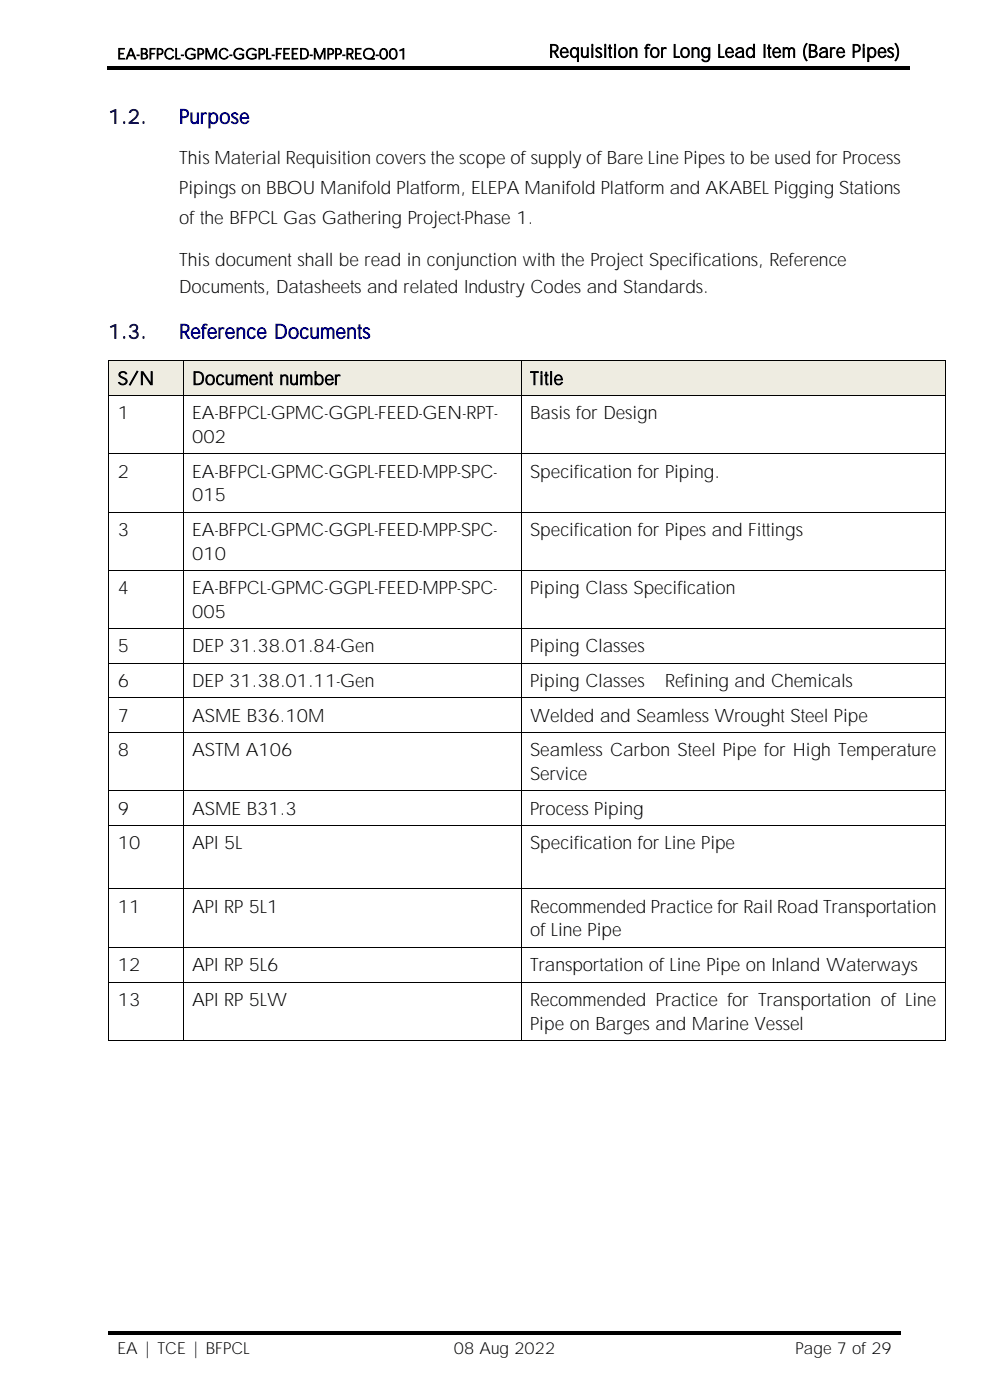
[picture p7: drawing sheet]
<svg xmlns="http://www.w3.org/2000/svg" width="210mm" height="297mm" viewBox="0 0 210 297" stroke-linecap="round" stroke-linejoin="round" font-family="sans-serif">
<defs><g id="words">
<g font-size="4.2" fill="#002060">
<text x="23" y="26.2">1.2.</text>
<text x="23" y="71.8">1.3.</text>
</g>
<g font-size="4.2" fill="#000080">
<text x="38" y="26.2">Purpose</text>
<text x="38" y="71.8">Reference Documents</text>
</g>
<g font-size="3.9">
<text x="116.5" y="12.2">Requisition for Long Lead Item (Bare Pipes)</text>
<text x="38" y="34.8">This Material Requisition covers the scope of supply ofBare Line Pipesto be used for Process</text>
<text x="38" y="41.2">Pipings on BBOU Manifold Platform, ELEPA Manifold Platform and AKABEL Pigging Stations</text>
<text x="38" y="47.5">of the BFPCL Gas Gathering Project-Phase 1.</text>
<text x="38" y="56.4">This document shall be read in conjunction with the Project Specifications, Reference</text>
<text x="38" y="62.1">Documents, Datasheets and related Industry Codes and Standards.</text>
<text x="25" y="81.6">S/N</text>
<text x="40.8" y="81.6">Document number</text>
<text x="112.5" y="81.6">Title</text>
<text x="25" y="89">1</text>
<text x="40.8" y="89">EA-BFPCL-GPMC-GGPL-FEED-GEN-RPT-</text>
<text x="112.5" y="89">Basis for Design</text>
<text x="40.8" y="94">002</text>
<text x="25" y="101.3">2</text>
<text x="40.8" y="101.3">EA-BFPCL-GPMC-GGPL-FEED-MPP-SPC-</text>
<text x="112.5" y="101.3">Specification for Piping.</text>
<text x="40.8" y="106.4">015</text>
<text x="25" y="113.7">3</text>
<text x="40.8" y="113.7">EA-BFPCL-GPMC-GGPL-FEED-MPP-SPC-</text>
<text x="112.5" y="113.7">Specification for Pipes and Fittings</text>
<text x="40.8" y="118.8">010</text>
<text x="25" y="126.1">4</text>
<text x="40.8" y="126.1">EA-BFPCL-GPMC-GGPL-FEED-MPP-SPC-</text>
<text x="40.8" y="131.1">005</text>
<text x="112.5" y="126.1">Piping Class Specification</text>
<text x="25" y="138.4">5</text>
<text x="40.8" y="138.4">DEP 31.38.01.84-Gen</text>
<text x="112.5" y="138.4">Piping Classes</text>
<text x="25" y="145.8">6</text>
<text x="40.8" y="145.8">DEP 31.38.01.11-Gen</text>
<text x="112.5" y="145.8">Piping Classes</text>
<text x="141.1" y="145.8">Refining and Chemicals</text>
<text x="25" y="153.1">7</text>
<text x="40.8" y="153.1">ASME B36.10M</text>
<text x="112.5" y="153.1">Welded and Seamless Wrought Steel Pipe</text>
<text x="25" y="160.5">8</text>
<text x="40.8" y="160.5">ASTM A106</text>
<text x="112.5" y="160.5">Seamless Carbon Steel Pipe for High Temperature</text>
<text x="112.5" y="165.5">Service</text>
<text x="25" y="172.8">9</text>
<text x="40.8" y="172.8">ASME B31.3</text>
<text x="112.5" y="172.8">Process Piping</text>
<text x="25" y="180.2">10</text>
<text x="40.8" y="180.2">API 5L</text>
<text x="112.5" y="180.2">Specification for Line Pipe</text>
<text x="25" y="193.7">11</text>
<text x="40.8" y="193.7">API RP 5L1</text>
<text x="112.5" y="193.7">Recommended Practice for Rail Road Transportation</text>
<text x="112.5" y="198.7">of Line Pipe</text>
<text x="25" y="206.1">12</text>
<text x="40.8" y="206.1">API RP 5L6</text>
<text x="112.5" y="206.1">Transportation of Line Pipe on Inland Waterways</text>
<text x="25" y="213.5">13</text>
<text x="40.8" y="213.5">API RP 5LW</text>
<text x="112.5" y="213.5">Recommended Practice for Transportation of Line</text>
<text x="112.5" y="218.5">Pipe on Barges and Marine Vessel</text>
</g>
<g font-size="3.5">
<text x="24.9" y="287.3">EA | TCE | BFPCL</text>
<text x="96.3" y="287.3">08 Aug 2022</text>
<text x="168.8" y="287.3">Page 7 of29</text>
</g>
<text font-size="3.2" x="24.9" y="12.5">EA-BFPCL-GPMC-GGPL-FEED-MPP-REQ-001</text>
</g></defs>
<g fill="#000">
<path d="M22.7 14.1h90.3v.8h-90.3z" fill-rule="evenodd"/>
<path d="M112.8 14.1h.7v.8h-.7z" fill-rule="evenodd"/>
<path d="M113.5 14.1h79.5v.8h-79.5z" fill-rule="evenodd"/>
<path d="M23 282.5h56.1v.8h-56.1z" fill-rule="evenodd"/>
<path d="M79.1 282.5h.7v.8h-.7z" fill-rule="evenodd"/>
<path d="M79.8 282.5h55.3v.8h-55.3z" fill-rule="evenodd"/>
<path d="M135.1 282.5h.8v.8h-.8z" fill-rule="evenodd"/>
<path d="M135.9 282.5h55.2v.8h-55.2z" fill-rule="evenodd"/>
</g>
<g fill="#eeece1">
<path d="M23.2 76.7h15.6v7.1h-15.6z" fill-rule="evenodd"/>
<path d="M25 76.7h12v7.1h-12z" fill-rule="evenodd"/>
<path d="M39 76.7h71.5v7.1h-71.5z" fill-rule="evenodd"/>
<path d="M40.8 76.7h67.9v7.1h-67.9z" fill-rule="evenodd"/>
<path d="M110.6 76.7h89.9v7.1h-89.9z" fill-rule="evenodd"/>
<path d="M112.5 76.7h86.2v7.1h-86.2z" fill-rule="evenodd"/>
</g>
<g fill="#000">
<path d="M23 76.5h.2v.1h-.2z" fill-rule="evenodd"/>
<path d="M23 76.5h.2v.1h-.2z" fill-rule="evenodd"/>
<path d="M38.8 76.5h.2v.1h-.2z" fill-rule="evenodd"/>
<path d="M110.5 76.5h.1v.1h-.1z" fill-rule="evenodd"/>
<path d="M200.5 76.5h.2v.1h-.2z" fill-rule="evenodd"/>
<path d="M200.5 76.5h.2v.1h-.2z" fill-rule="evenodd"/>
<path d="M23 83.8h.2v.2h-.2z" fill-rule="evenodd"/>
<path d="M23 96.2h.2v.2h-.2z" fill-rule="evenodd"/>
<path d="M38.8 83.8h.2v.2h-.2z" fill-rule="evenodd"/>
<path d="M38.8 96.2h.2v.2h-.2z" fill-rule="evenodd"/>
<path d="M110.5 83.8h.1v.2h-.1z" fill-rule="evenodd"/>
<path d="M110.5 96.2h.1v.2h-.1z" fill-rule="evenodd"/>
<path d="M200.5 83.8h.2v.2h-.2z" fill-rule="evenodd"/>
<path d="M200.5 96.2h.2v.2h-.2z" fill-rule="evenodd"/>
<path d="M23 108.6h.2v.1h-.2z" fill-rule="evenodd"/>
<path d="M38.8 108.6h.2v.1h-.2z" fill-rule="evenodd"/>
<path d="M110.5 108.6h.1v.1h-.1z" fill-rule="evenodd"/>
<path d="M200.5 108.6h.2v.1h-.2z" fill-rule="evenodd"/>
<path d="M23 121h.2v.1h-.2z" fill-rule="evenodd"/>
<path d="M23 133.3h.2v.2h-.2z" fill-rule="evenodd"/>
<path d="M38.8 121h.2v.1h-.2z" fill-rule="evenodd"/>
<path d="M38.8 133.3h.2v.2h-.2z" fill-rule="evenodd"/>
<path d="M110.5 121h.1v.1h-.1z" fill-rule="evenodd"/>
<path d="M110.5 133.3h.1v.2h-.1z" fill-rule="evenodd"/>
<path d="M200.5 121h.2v.1h-.2z" fill-rule="evenodd"/>
<path d="M200.5 133.3h.2v.2h-.2z" fill-rule="evenodd"/>
<path d="M23 140.6h.2v.2h-.2z" fill-rule="evenodd"/>
<path d="M23 148h.2v.1h-.2z" fill-rule="evenodd"/>
<path d="M23 155.3h.2v.2h-.2z" fill-rule="evenodd"/>
<path d="M38.8 140.6h.2v.2h-.2z" fill-rule="evenodd"/>
<path d="M38.8 148h.2v.1h-.2z" fill-rule="evenodd"/>
<path d="M38.8 155.3h.2v.2h-.2z" fill-rule="evenodd"/>
<path d="M110.5 140.6h.1v.2h-.1z" fill-rule="evenodd"/>
<path d="M110.5 148h.1v.1h-.1z" fill-rule="evenodd"/>
<path d="M110.5 155.3h.1v.2h-.1z" fill-rule="evenodd"/>
<path d="M200.5 140.6h.2v.2h-.2z" fill-rule="evenodd"/>
<path d="M200.5 148h.2v.1h-.2z" fill-rule="evenodd"/>
<path d="M200.5 155.3h.2v.2h-.2z" fill-rule="evenodd"/>
<path d="M23 167.7h.2v.2h-.2z" fill-rule="evenodd"/>
<path d="M23 175h.2v.2h-.2z" fill-rule="evenodd"/>
<path d="M38.7 175h.3v.2h-.3z" fill-rule="evenodd"/>
<path d="M38.7 175h.3v.2h-.3z" fill-rule="evenodd"/>
<path d="M38.8 167.7h.2v.2h-.2z" fill-rule="evenodd"/>
<path d="M39 175h.2v.2h-.2z" fill-rule="evenodd"/>
<path d="M110.4 175h.2v.2h-.2z" fill-rule="evenodd"/>
<path d="M110.5 167.7h.1v.2h-.1z" fill-rule="evenodd"/>
<path d="M110.6 175h.3v.2h-.3z" fill-rule="evenodd"/>
<path d="M200.4 175h.3v.2h-.3z" fill-rule="evenodd"/>
<path d="M200.4 175h.3v.2h-.3z" fill-rule="evenodd"/>
<path d="M200.5 167.7h.2v.2h-.2z" fill-rule="evenodd"/>
<path d="M23 188.5h.2v.2h-.2z" fill-rule="evenodd"/>
<path d="M38.7 188.5h.3v.2h-.3z" fill-rule="evenodd"/>
<path d="M110.4 188.5h.2v.2h-.2z" fill-rule="evenodd"/>
<path d="M200.4 188.5h.3v.2h-.3z" fill-rule="evenodd"/>
<path d="M23 200.9h.2v.2h-.2z" fill-rule="evenodd"/>
<path d="M23 208.3h.2v.2h-.2z" fill-rule="evenodd"/>
<path d="M38.7 200.9h.3v.2h-.3z" fill-rule="evenodd"/>
<path d="M38.7 208.3h.3v.2h-.3z" fill-rule="evenodd"/>
<path d="M110.4 200.9h.2v.2h-.2z" fill-rule="evenodd"/>
<path d="M110.4 208.3h.2v.2h-.2z" fill-rule="evenodd"/>
<path d="M200.4 200.9h.3v.2h-.3z" fill-rule="evenodd"/>
<path d="M200.4 208.3h.3v.2h-.3z" fill-rule="evenodd"/>
<path d="M23 220.7h.2v.2h-.2z" fill-rule="evenodd"/>
<path d="M23 220.7h.2v.2h-.2z" fill-rule="evenodd"/>
<path d="M38.7 220.7h.3v.2h-.3z" fill-rule="evenodd"/>
<path d="M38.7 220.7h.3v.2h-.3z" fill-rule="evenodd"/>
<path d="M110.4 220.7h.2v.2h-.2z" fill-rule="evenodd"/>
<path d="M200.4 220.7h.3v.2h-.3z" fill-rule="evenodd"/>
<path d="M200.4 220.7h.3v.2h-.3z" fill-rule="evenodd"/>
</g>
<g fill="none" stroke="#000" stroke-width=".21">
<path d="M23.1 76.6v7.2M23.2 76.5h15.6M38.9 76.6v7.2M39 76.5h71.5M110.6 76.6v7.2M110.6 76.5h89.9M200.6 76.6v7.2M23.1 84v12.2M23.1 96.4v12.2M23.2 83.9h15.6M23.2 96.3h15.6M38.9 84v12.2"/>
<path d="M38.9 96.4v12.2M39 83.9h71.5M39 96.3h71.5M110.6 84v12.2M110.6 96.4v12.2M110.6 83.9h89.9M110.6 96.3h89.9M200.6 84v12.2M200.6 96.4v12.2M23.1 108.7v12.3M23.2 108.6h15.6M38.9 108.7v12.3"/>
<path d="M39 108.6h71.5M110.6 108.7v12.3M110.6 108.6h89.9M200.6 108.7v12.3M23.1 121.1v12.2M23.1 133.5v7.1M23.2 121h15.6M23.2 133.4h15.6M38.9 121.1v12.2M38.9 133.5v7.1M39 121h71.5M39 133.4h71.5"/>
<path d="M110.6 121.1v12.2M110.6 133.5v7.1M110.6 121h89.9M110.6 133.4h89.9M200.6 121.1v12.2M200.6 133.5v7.1M23.1 140.8v7.2M23.1 148.1v7.2M23.1 155.5v12.2M23.2 140.7h15.6M23.2 148.1h15.6M23.2 155.4h15.6"/>
<path d="M38.9 140.8v7.2M38.9 148.1v7.2M38.9 155.5v12.2M39 140.7h71.5M39 148.1h71.5M39 155.4h71.5M110.6 140.8v7.2M110.6 148.1v7.2M110.6 155.5v12.2M110.6 140.7h89.9M110.6 148.1h89.9M110.6 155.4h89.9"/>
<path d="M200.6 140.8v7.2M200.6 148.1v7.2M200.6 155.5v12.2M23.1 167.9v7.1M23.1 175.2v13.3M23.2 167.8h15.6M23.2 175.1h15.5M38.8 175.2v13.3M38.9 167.9v7.1M39 167.8h71.5M39.2 175.1h71.2M110.5 175.2v13.3"/>
<path d="M110.6 167.9v7.1M110.6 167.8h89.9M110.9 175.1h89.5M200.6 175.2v13.3M200.6 167.9v7.1M23.1 188.7v12.2M23.2 188.6h15.5M38.8 188.7v12.2M39 188.6h71.4M110.5 188.7v12.2M110.6 188.6h89.8M200.6 188.7v12.2"/>
<path d="M23.1 201.1v7.2M23.1 208.5v12.2M23.2 201h15.5M23.2 208.4h15.5M38.8 201.1v7.2M38.8 208.5v12.2M39 201h71.4M39 208.4h71.4M110.5 201.1v7.2M110.5 208.5v12.2M110.6 201h89.8M110.6 208.4h89.8"/>
<path d="M200.6 201.1v7.2M200.6 208.5v12.2M23.2 220.8h15.5M39 220.8h71.4M110.6 220.8h89.8"/>
</g>
<use href="#words"/>
</svg>
